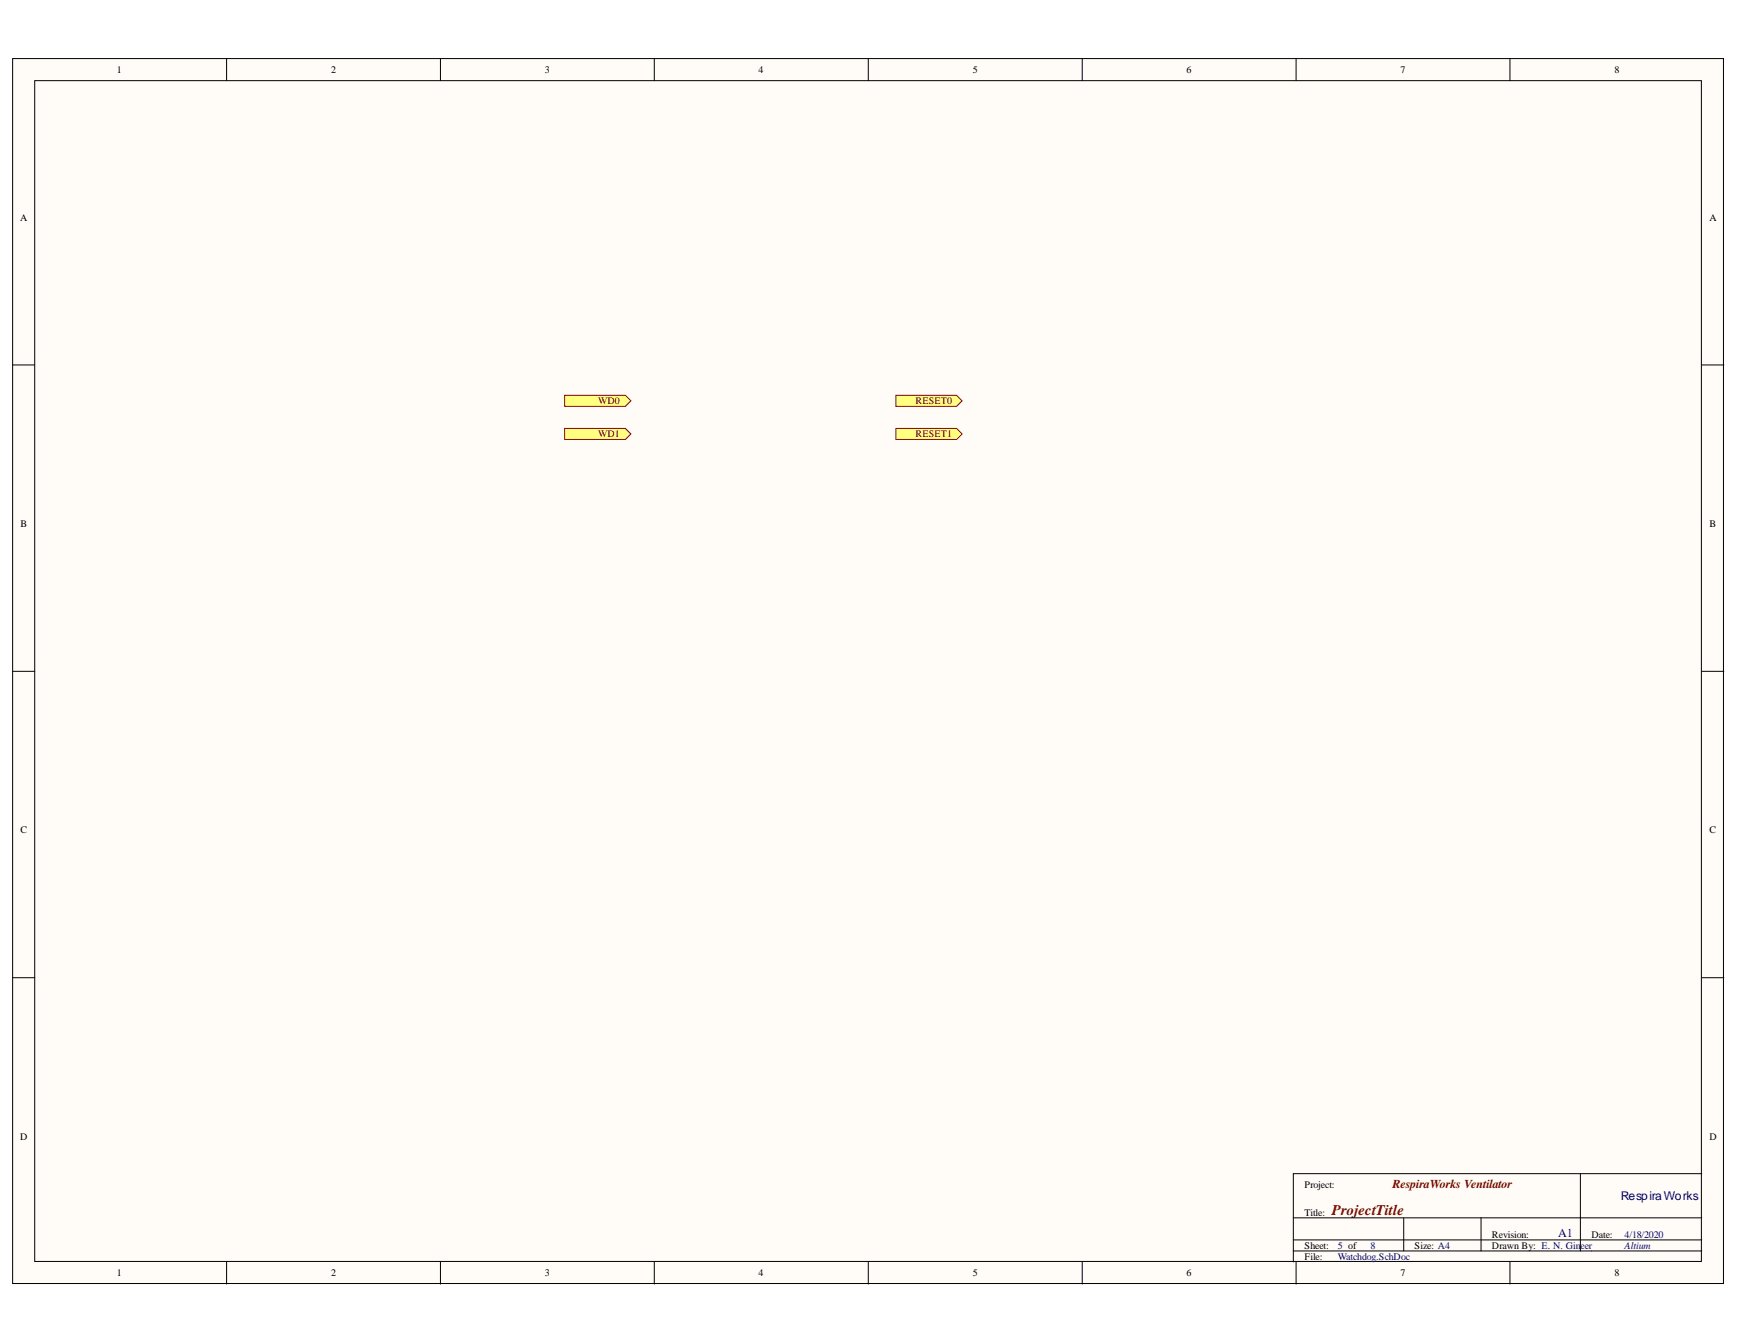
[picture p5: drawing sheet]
<svg xmlns="http://www.w3.org/2000/svg" width="279mm" height="216mm" viewBox="0 0 279 216" stroke-linecap="round" stroke-linejoin="round" font-family="sans-serif">
<defs><g id="words">
<text font-size="2.4" fill="#800000" x="214" y="195.1">ProjectTitle</text>
<text font-size="1.9" fill="#800000" x="223.7" y="190.8">RespiraWorks Ventilator</text>
<g font-size="1.9" fill="#000080">
<text x="260.4" y="192.7">RespiraWorks</text>
<text x="250.4" y="198.7">A1</text>
</g>
<g font-size="1.6">
<text x="18.8" y="11.8">1</text>
<text x="53.2" y="11.8">2</text>
<text x="87.5" y="11.8">3</text>
<text x="121.9" y="11.8">4</text>
<text x="156.3" y="11.8">5</text>
<text x="190.7" y="11.8">6</text>
<text x="225" y="11.8">7</text>
<text x="259.4" y="11.8">8</text>
<text x="3.2" y="35.4">A</text>
<text x="274.6" y="35.4">A</text>
<text x="3.3" y="84.7">B</text>
<text x="274.6" y="84.7">B</text>
<text x="3.3" y="133.9">C</text>
<text x="274.6" y="133.9">C</text>
<text x="3.2" y="183.1">D</text>
<text x="274.6" y="183.1">D</text>
<text x="209.6" y="190.9">Project:</text>
<text x="209.6" y="195.3">Title:</text>
<text x="209.6" y="202.4">File:</text>
<text x="209.6" y="200.6">Sheet:</text>
<text x="227.3" y="200.6">Size: A4</text>
<text x="239.7" y="200.6">Drawn By: E. N. Gin</text>
<text x="239.7" y="198.8">Revision:</text>
<text x="255.7" y="198.8">Date:</text>
<text x="18.8" y="205">1</text>
<text x="53.2" y="205">2</text>
<text x="87.5" y="205">3</text>
<text x="121.9" y="205">4</text>
<text x="156.3" y="205">5</text>
<text x="190.7" y="205">6</text>
<text x="225" y="205">7</text>
<text x="259.4" y="205">8</text>
</g>
<g font-size="1.6" fill="#800000">
<text x="96.1" y="65">WD0</text>
<text x="147.1" y="65">RESET0</text>
<text x="96.1" y="70.3">WD1</text>
<text x="147.1" y="70.3">RESET1</text>
</g>
<g font-size="1.6" fill="#000080">
<text x="214.9" y="200.6">5 of</text>
<text x="214.9" y="202.4">Watchdog.SchDoc</text>
<text x="220.2" y="200.6">8</text>
<text x="253.9" y="200.6">eer</text>
<text x="261" y="200.6">Altium</text>
<text x="261" y="198.8">4/18/2020</text>
</g>
</g></defs>
<g fill="#fffcf8" stroke="#000" stroke-width=".16">
<path d="M2 9.4h274.9v196.8h-274.9z"/>
<path d="M5.6 13h267.8v189.6h-267.8z"/>
</g>
<g fill="none" stroke="#000" stroke-width=".16">
<path d="M36.4 9.4v3.6M70.8 9.4v3.6M105.1 9.4v3.6M139.5 9.4v3.6M173.9 9.4v3.6M208.2 9.4v3.6M242.6 9.4v3.6M2 58.6h3.6M273.4 58.6h3.6M2 107.8h3.6M273.4 107.8h3.6M2 157.1h3.6"/>
<path d="M273.4 157.1h3.6M207.8 195.6h65.6M207.8 199.2h65.6M225.5 195.6v5.4M238 195.6v5.4M253.9 188.5v12.5M273.4 188.5h-65.6v12.5M36.4 202.7v3.6M70.8 202.7v3.6M105.1 202.7v3.6M139.5 202.7v3.6M173.9 202.7v3.6"/>
<path d="M207.8 201h65.6M207.8 201v1.7M208.2 202.7v3.6M242.6 202.7v3.6"/>
</g>
<g fill="#ffff80" stroke="#800000" stroke-width=".16">
<path d="M90.7 63.5h9.8l.9 .9-.9 .9h-9.8z" fill-rule="evenodd"/>
<path d="M90.7 68.8h9.8l.9 .9-.9 .9h-9.8z" fill-rule="evenodd"/>
<path d="M143.9 63.5h9.8l.9 .9-.9 .9h-9.8z" fill-rule="evenodd"/>
<path d="M143.9 68.8h9.8l.9 .9-.9 .9h-9.8z" fill-rule="evenodd"/>
</g>
<use href="#words"/>
</svg>
